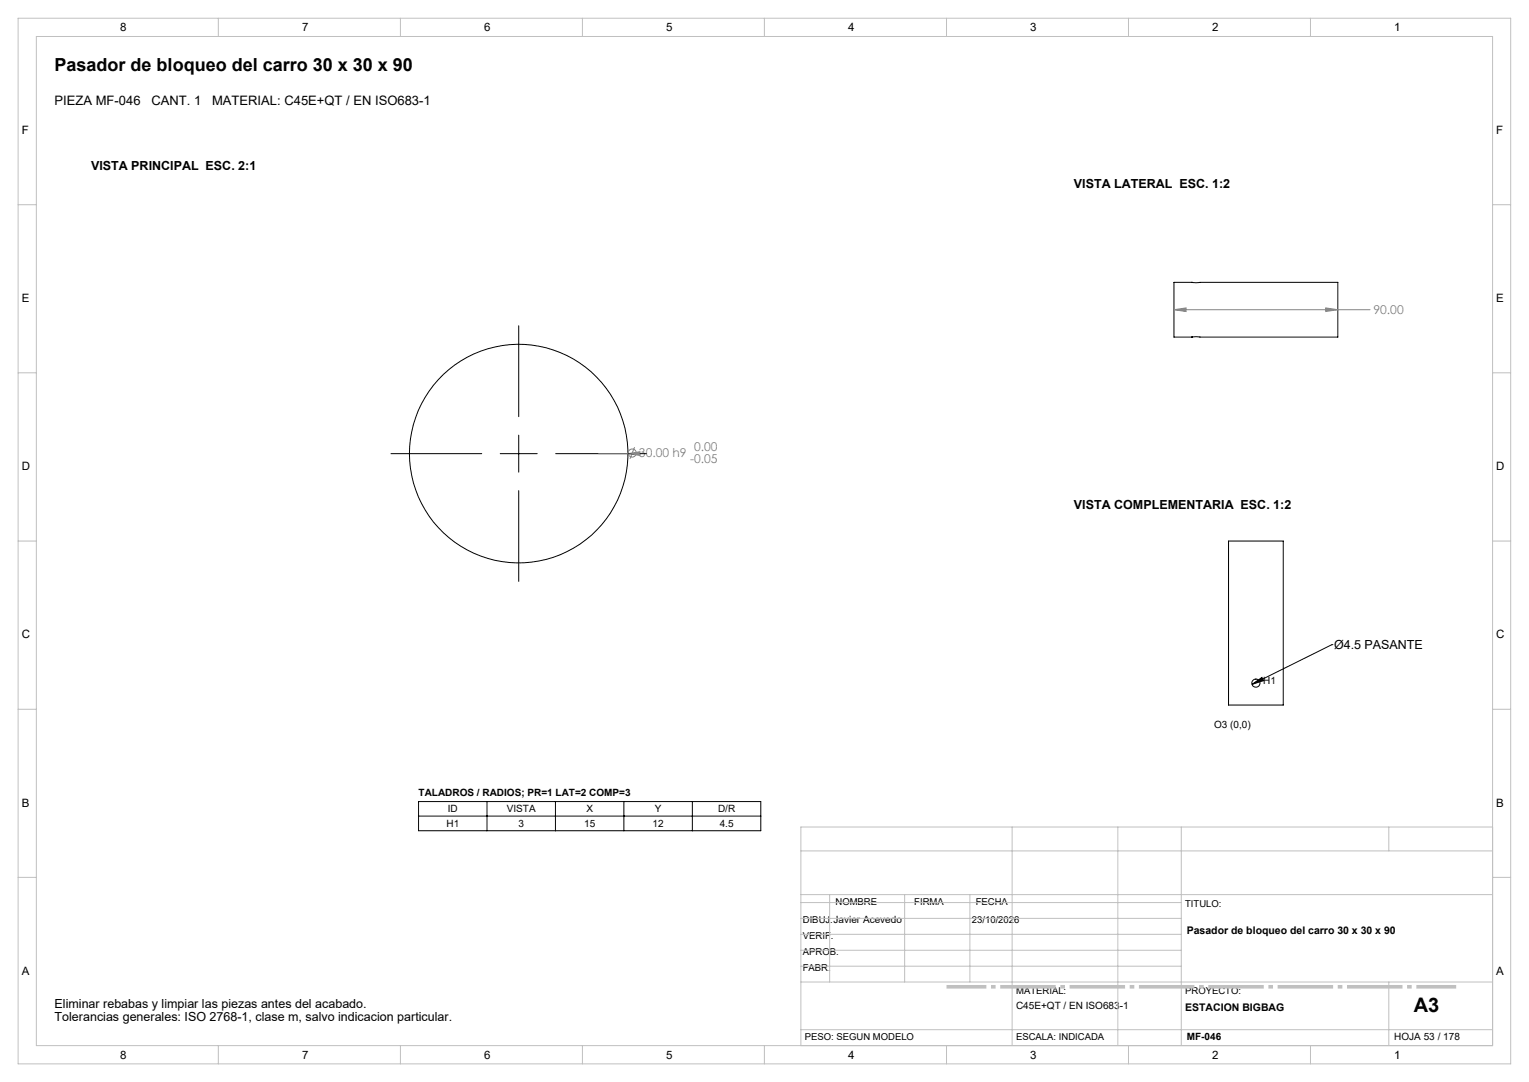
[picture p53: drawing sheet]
<svg xmlns="http://www.w3.org/2000/svg" width="420mm" height="297mm" viewBox="0 0 420 297" stroke-linecap="round" stroke-linejoin="round" font-family="sans-serif">
<defs><g id="words">
<text font-size="5.5" x="388.4" y="277.8">A3</text>
<text font-size="4.9" x="15" y="19.5">Pasador de bloqueo del carro 30 x 30 x 90</text>
<g font-size="3.6">
<text x="15" y="28.8">PIEZA MF-046</text>
<text x="41.6" y="28.8">CANT. 1</text>
<text x="58.3" y="28.8">MATERIAL: C45E+QT / EN ISO683-1</text>
</g>
<g font-size="3.4">
<text x="25" y="46.7">VISTA PRINCIPAL ESC. 2:1</text>
<text x="295" y="51.7">VISTA LATERAL ESC. 1:2</text>
<text x="295" y="139.7">VISTA COMPLEMENTARIA ESC. 1:2</text>
<text x="366.4" y="178.2">Ø4.5 PASANTE</text>
<text x="15" y="276.7">Eliminar rebabas y limpiar las piezas antes del acabado.</text>
<text x="15" y="280.2">Tolerancias generales: ISO 2768-1, clase m, salvo indicacion particular.</text>
</g>
<g font-size="3.3" fill="#808080">
<text x="377.3" y="86.3">90.00</text>
<text x="175.5" y="125.6">30.00 h9</text>
<text x="190.7" y="123.8">0.00</text>
<text x="189.6" y="127">-0.05</text>
</g>
<g font-size="3.2">
<text x="33" y="8.6">8</text>
<text x="83" y="8.6">7</text>
<text x="133" y="8.6">6</text>
<text x="183" y="8.6">5</text>
<text x="233" y="8.6">4</text>
<text x="283" y="8.6">3</text>
<text x="333" y="8.6">2</text>
<text x="383" y="8.6">1</text>
<text x="6" y="36.8">F</text>
<text x="411" y="36.8">F</text>
<text x="6" y="82.9">E</text>
<text x="411" y="82.9">E</text>
<text x="6" y="129.1">D</text>
<text x="411" y="129.1">D</text>
<text x="6" y="175.3">C</text>
<text x="411" y="175.3">C</text>
<text x="6" y="221.4">B</text>
<text x="411" y="221.4">B</text>
<text x="6" y="267.6">A</text>
<text x="411" y="267.6">A</text>
<text x="33" y="290.6">8</text>
<text x="83" y="290.6">7</text>
<text x="133" y="290.6">6</text>
<text x="183" y="290.6">5</text>
<text x="233" y="290.6">4</text>
<text x="283" y="290.6">3</text>
<text x="333" y="290.6">2</text>
<text x="383" y="290.6">1</text>
</g>
<g font-size="2.9">
<text x="326" y="256.5">Pasador de bloqueo del carro 30 x 30 x 90</text>
<text x="325.6" y="277.5">ESTACION BIGBAG</text>
</g>
<g font-size="2.7">
<text x="347" y="187.9">H1</text>
<text x="333.5" y="199.9">O3 (0,0)</text>
<text x="115" y="218.4">TALADROS / RADIOS; PR=1 LAT=2 COMP=3</text>
<text x="122.6" y="226.9">H1</text>
<text x="123" y="222.9">ID</text>
<text x="139.2" y="222.9">VISTA</text>
<text x="142.4" y="226.9">3</text>
<text x="160.5" y="226.9">15</text>
<text x="161.1" y="222.9">X</text>
<text x="179.3" y="226.9">12</text>
<text x="179.9" y="222.9">Y</text>
<text x="197.2" y="222.9">D/R</text>
<text x="197.7" y="226.9">4.5</text>
<text x="279.1" y="276.8">C45E+QT / EN ISO683-1</text>
<text x="326" y="285.4">MF-046</text>
<text x="383" y="285.4">HOJA 53 / 178</text>
</g>
<g font-size="2.6">
<text x="229.5" y="248.4">NOMBRE</text>
<text x="251.1" y="248.4">FIRMA</text>
<text x="268" y="248.4">FECHA</text>
<text x="325.6" y="249">TITULO:</text>
<text x="220.5" y="253.3">DIBUJ.Javier Acevedo</text>
<text x="220.5" y="257.7">VERIF.</text>
<text x="267" y="253.3">23/10/2026</text>
<text x="220.5" y="262">APROB.</text>
<text x="220.5" y="266.4">FABR.</text>
<text x="279.1" y="273">MATERIAL:</text>
<text x="325.6" y="273">PROYECTO:</text>
<text x="221.1" y="285.5">PESO: SEGUN MODELO</text>
<text x="279.1" y="285.5">ESCALA: INDICADA</text>
</g>
</g></defs>
<g fill="none" stroke="#000" stroke-width=".27">
<path d="M327.3 77.5h.1M327.4 77.5h-4.9v15h4.9M327.4 77.5h40.1v15h-40.1M142.5 89.4v25M327.3 92.5h.1M142.5 119.4v10.2M107.4 124.5h24.9M137.4 124.5h10.2M142.5 134.7v24.9M152.6 124.5h25M337.5 148.5h15v45h-15zM365.9 176.9h.1"/>
<path d="M365.9 176.9l-22 11M343.9 187.9l2.7-2 .5 .9zM115 220h94v8h-94zM115 224h94M133.8 220v8M152.6 220v8M171.4 220v8M190.2 220v8"/>
<circle cx="142.5" cy="124.5" r="30"/>
<circle cx="345" cy="187.5" r="1.12"/>
</g>
<g fill="none" stroke="#808080" stroke-width=".27">
<path d="M322.5 85l3.3-.5v1zM322.5 85h53.8M364.2 84.5l3.3 .5-3.3 .5zM164.5 124.5h8M172.5 124.5l3.3-.5v1zM174.3 122.8l-1.3 3.1"/>
<circle cx="173.7" cy="124.3" r="1.11"/>
</g>
<path d="M260 270.9h140" fill="none" stroke="#c0c0c0" stroke-width="1" stroke-dasharray="15.2 1.3 1.3 1.3" stroke-dashoffset="4.3" stroke-linecap="butt"/>
<g fill="none" stroke="#c0c0c0" stroke-width=".27">
<path d="M5 5h410v287h-410zM10 10h400v277h-400zM60 5v5M110 5v5M160 5v5M210 5v5M260 5v5M310 5v5M360 5v5M5 56.2h5M410 56.2h5M5 102.3h5"/>
<path d="M410 102.3h5M5 148.5h5M410 148.5h5M5 194.7h5M410 194.7h5M220 233.6h190M278 227v60M307.1 227v60M324.5 227v60M381.5 227v6.6M410 227h-190v60M5 240.8h5"/>
<path d="M220 245.6h190M220 256.5h104.5M220 252.1h104.5M220 247.8h104.5M227.9 245.6v24M248.5 245.6v24M266.4 245.6v24M410 240.8h5M220 269.6h190M220 265.2h104.5M220 260.8h104.5M381.5 269.6v17.4"/>
<path d="M60 287v5M110 287v5M160 287v5M210 287v5M220 282.6h190M260 287v5M310 287v5M360 287v5"/>
</g>
<path d="M343.9 187.9l2.7-2 .5 .9z" fill="#000"/>
<path d="M172.5 124.5l3.3 .5v-1zM364.2 84.5l3.3 .5-3.3 .5zM322.5 85l3.3-.5v1z" fill="#808080"/>
<use href="#words"/>
</svg>
